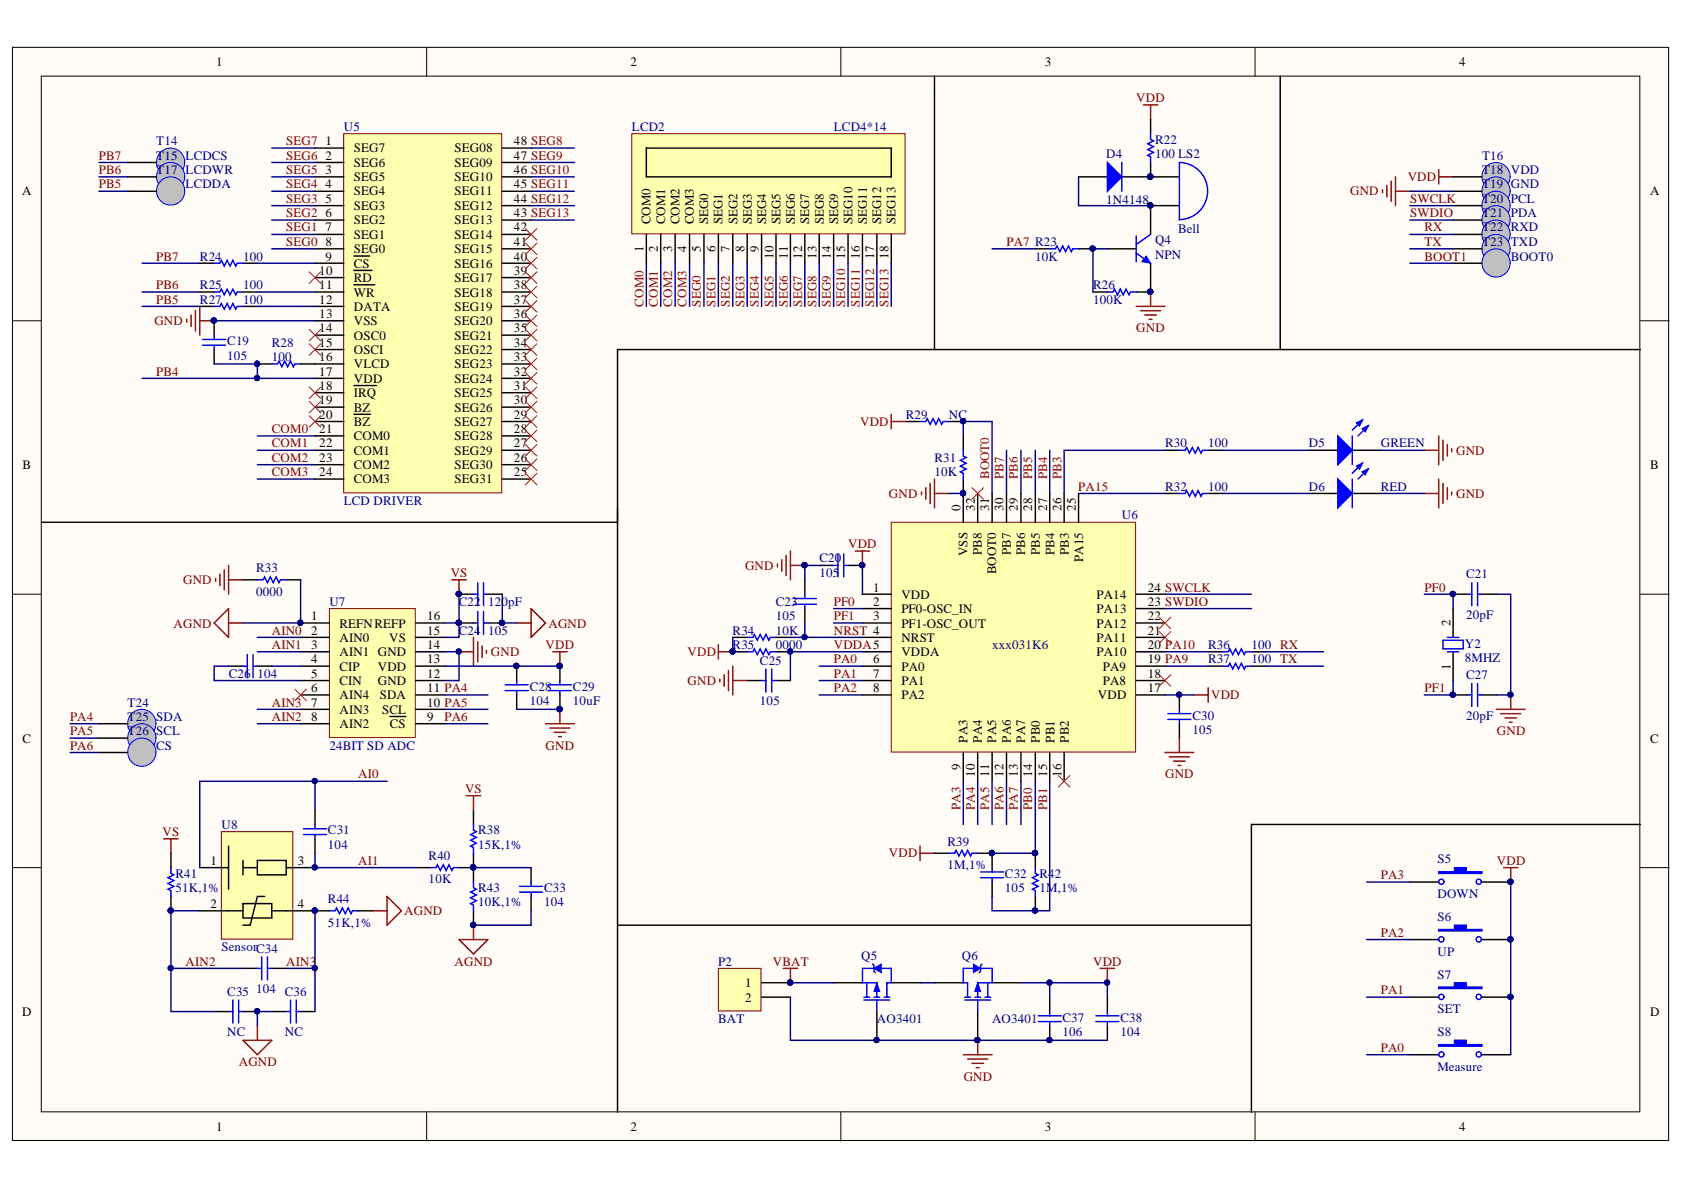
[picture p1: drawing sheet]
<svg xmlns="http://www.w3.org/2000/svg" width="297mm" height="210mm" viewBox="0 0 297 210" stroke-linecap="round" stroke-linejoin="round" font-family="sans-serif">
<defs><g id="words">
<g font-size="2.3">
<text x="38.1" y="11.7">1</text>
<text x="111.2" y="11.7">2</text>
<text x="184.3" y="11.7">3</text>
<text x="257.4" y="11.7">4</text>
<text x="57.4" y="25.6">1</text>
<text x="57.4" y="28.1">2</text>
<text x="62.4" y="26.9">SEG7</text>
<text x="62.4" y="29.4">SEG6</text>
<text x="80.2" y="29.4">SEG09</text>
<text x="80.2" y="26.9">SEG08</text>
<text x="90.7" y="28.1">47 SEG9</text>
<text x="90.7" y="25.6">48 SEG8</text>
<text x="3.9" y="34.5">A</text>
<text x="57.4" y="30.7">3</text>
<text x="57.4" y="33.2">4</text>
<text x="57.4" y="35.7">5</text>
<text x="62.4" y="31.9">SEG5</text>
<text x="62.4" y="34.5">SEG4</text>
<text x="80.2" y="34.5">SEG11</text>
<text x="80.2" y="31.9">SEG10</text>
<text x="90.7" y="35.7">44 SEG12</text>
<text x="90.7" y="33.2">45 SEG11</text>
<text x="90.7" y="30.7">46 SEG10</text>
<text x="291.1" y="34.5">A</text>
<text x="57.4" y="38.3">6</text>
<text x="57.4" y="40.8">7</text>
<text x="62.4" y="37">SEG3</text>
<text x="62.4" y="39.5">SEG2</text>
<text x="80.2" y="39.5">SEG13</text>
<text x="80.2" y="37">SEG12</text>
<text x="90.7" y="40.8">42</text>
<text x="90.7" y="38.3">43 SEG13</text>
<text x="114.8" y="39.5" transform="rotate(-90 114.8 39.5)">COM0</text>
<text x="117.3" y="39.5" transform="rotate(-90 117.3 39.5)">COM1</text>
<text x="119.8" y="39.5" transform="rotate(-90 119.8 39.5)">COM2</text>
<text x="122.4" y="39.5" transform="rotate(-90 122.4 39.5)">COM3</text>
<text x="124.9" y="39.5" transform="rotate(-90 124.9 39.5)">SEG0</text>
<text x="127.4" y="39.5" transform="rotate(-90 127.4 39.5)">SEG1</text>
<text x="130.1" y="39.5" transform="rotate(-90 130.1 39.5)">SEG2</text>
<text x="132.6" y="39.5" transform="rotate(-90 132.6 39.5)">SEG3</text>
<text x="135.1" y="39.5" transform="rotate(-90 135.1 39.5)">SEG4</text>
<text x="137.7" y="39.5" transform="rotate(-90 137.7 39.5)">SEG5</text>
<text x="140.2" y="39.5" transform="rotate(-90 140.2 39.5)">SEG6</text>
<text x="142.8" y="39.5" transform="rotate(-90 142.8 39.5)">SEG7</text>
<text x="145.3" y="39.5" transform="rotate(-90 145.3 39.5)">SEG8</text>
<text x="147.8" y="39.5" transform="rotate(-90 147.8 39.5)">SEG9</text>
<text x="150.4" y="39.5" transform="rotate(-90 150.4 39.5)">SEG10</text>
<text x="152.9" y="39.5" transform="rotate(-90 152.9 39.5)">SEG11</text>
<text x="155.4" y="39.5" transform="rotate(-90 155.4 39.5)">SEG12</text>
<text x="158" y="39.5" transform="rotate(-90 158 39.5)">SEG13</text>
<text x="57.4" y="43.4">8</text>
<text x="57.4" y="46">9</text>
<text x="62.4" y="42.1">SEG1</text>
<text x="62.4" y="44.7">SEG0</text>
<text x="62.4" y="47.2">CS</text>
<text x="80.2" y="47.2">SEG16</text>
<text x="80.2" y="44.7">SEG15</text>
<text x="80.2" y="42.1">SEG14</text>
<text x="90.7" y="46">40</text>
<text x="90.7" y="43.4">41</text>
<text x="113.5" y="44.5" transform="rotate(-90 113.5 44.5)">1</text>
<text x="116" y="44.5" transform="rotate(-90 116 44.5)">2</text>
<text x="118.6" y="44.5" transform="rotate(-90 118.6 44.5)">3</text>
<text x="121.1" y="44.5" transform="rotate(-90 121.1 44.5)">4</text>
<text x="123.6" y="44.5" transform="rotate(-90 123.6 44.5)">5</text>
<text x="126.2" y="44.5" transform="rotate(-90 126.2 44.5)">6</text>
<text x="128.7" y="44.5" transform="rotate(-90 128.7 44.5)">7</text>
<text x="131.3" y="44.5" transform="rotate(-90 131.3 44.5)">8</text>
<text x="133.9" y="44.5" transform="rotate(-90 133.9 44.5)">9</text>
<text x="136.4" y="45.6" transform="rotate(-90 136.4 45.6)">10</text>
<text x="139" y="45.6" transform="rotate(-90 139 45.6)">11</text>
<text x="141.5" y="45.6" transform="rotate(-90 141.5 45.6)">12</text>
<text x="144" y="45.6" transform="rotate(-90 144 45.6)">13</text>
<text x="146.6" y="45.6" transform="rotate(-90 146.6 45.6)">14</text>
<text x="149.1" y="45.6" transform="rotate(-90 149.1 45.6)">15</text>
<text x="151.6" y="45.6" transform="rotate(-90 151.6 45.6)">16</text>
<text x="154.2" y="45.6" transform="rotate(-90 154.2 45.6)">17</text>
<text x="156.7" y="45.6" transform="rotate(-90 156.7 45.6)">18</text>
<text x="56.3" y="48.5">10</text>
<text x="56.3" y="51">11</text>
<text x="56.3" y="53.6">12</text>
<text x="62.4" y="49.8">RD</text>
<text x="62.4" y="52.3">WR</text>
<text x="80.2" y="52.3">SEG18</text>
<text x="80.2" y="49.8">SEG17</text>
<text x="90.7" y="53.6">37</text>
<text x="90.7" y="51">38</text>
<text x="90.7" y="48.5">39</text>
<text x="56.3" y="56.1">13</text>
<text x="56.3" y="58.6">14</text>
<text x="62.4" y="54.8">DATA</text>
<text x="62.4" y="57.4">VSS</text>
<text x="62.4" y="59.9">OSC0</text>
<text x="80.2" y="59.9">SEG21</text>
<text x="80.2" y="57.4">SEG20</text>
<text x="80.2" y="54.8">SEG19</text>
<text x="90.7" y="58.6">35</text>
<text x="90.7" y="56.1">36</text>
<text x="56.3" y="61.2">15</text>
<text x="56.3" y="63.7">16</text>
<text x="62.4" y="62.4">OSCI</text>
<text x="62.4" y="65">VLCD</text>
<text x="80.2" y="65">SEG23</text>
<text x="80.2" y="62.4">SEG22</text>
<text x="90.7" y="63.7">33</text>
<text x="90.7" y="61.2">34</text>
<text x="56.3" y="66.2">17</text>
<text x="56.3" y="68.8">18</text>
<text x="56.3" y="71.3">19</text>
<text x="62.4" y="67.5">VDD</text>
<text x="62.4" y="70.1">IRQ</text>
<text x="80.2" y="70.1">SEG25</text>
<text x="80.2" y="67.5">SEG24</text>
<text x="90.7" y="71.3">30</text>
<text x="90.7" y="68.8">31</text>
<text x="90.7" y="66.2">32</text>
<text x="56.3" y="73.9">20</text>
<text x="56.3" y="76.4">21</text>
<text x="62.4" y="72.6">BZ</text>
<text x="62.4" y="75.1">BZ</text>
<text x="62.4" y="77.7">COM0</text>
<text x="80.2" y="77.7">SEG28</text>
<text x="80.2" y="75.1">SEG27</text>
<text x="80.2" y="72.6">SEG26</text>
<text x="90.7" y="76.4">28</text>
<text x="90.7" y="73.9">29</text>
<text x="4" y="82.7">B</text>
<text x="56.3" y="78.9">22</text>
<text x="56.3" y="81.5">23</text>
<text x="56.3" y="84">24</text>
<text x="62.4" y="80.2">COM1</text>
<text x="62.4" y="82.7">COM2</text>
<text x="80.2" y="82.7">SEG30</text>
<text x="80.2" y="80.2">SEG29</text>
<text x="90.7" y="84">25</text>
<text x="90.7" y="81.5">26</text>
<text x="90.7" y="78.9">27</text>
<text x="291.1" y="82.7">B</text>
<text x="62.4" y="85.3">COM3</text>
<text x="80.2" y="85.3">SEG31</text>
<text x="169.4" y="90.1" transform="rotate(-90 169.4 90.1)">0</text>
<text x="171.9" y="90.1" transform="rotate(-90 171.9 90.1)">32</text>
<text x="174.5" y="90.1" transform="rotate(-90 174.5 90.1)">31</text>
<text x="177" y="90.1" transform="rotate(-90 177 90.1)">30</text>
<text x="179.5" y="90.1" transform="rotate(-90 179.5 90.1)">29</text>
<text x="182.1" y="90.1" transform="rotate(-90 182.1 90.1)">28</text>
<text x="184.7" y="90.1" transform="rotate(-90 184.7 90.1)">27</text>
<text x="187.2" y="90.1" transform="rotate(-90 187.2 90.1)">26</text>
<text x="189.8" y="90.1" transform="rotate(-90 189.8 90.1)">25</text>
<text x="170.7" y="98.1" transform="rotate(-90 170.7 98.1)">VSS</text>
<text x="173.2" y="97.8" transform="rotate(-90 173.2 97.8)">PB8</text>
<text x="175.7" y="101.3" transform="rotate(-90 175.7 101.3)">BOOT0</text>
<text x="178.3" y="97.8" transform="rotate(-90 178.3 97.8)">PB7</text>
<text x="180.8" y="97.8" transform="rotate(-90 180.8 97.8)">PB6</text>
<text x="183.4" y="97.8" transform="rotate(-90 183.4 97.8)">PB5</text>
<text x="186" y="97.8" transform="rotate(-90 186 97.8)">PB4</text>
<text x="188.5" y="97.8" transform="rotate(-90 188.5 97.8)">PB3</text>
<text x="191" y="99.1" transform="rotate(-90 191 99.1)">PA15</text>
<text x="154" y="104.4">1</text>
<text x="154" y="106.9">2</text>
<text x="159" y="105.6">VDD</text>
<text x="193.4" y="105.6">PA14</text>
<text x="202.5" y="106.9">23 SWDIO</text>
<text x="202.5" y="104.4">24 SWCLK</text>
<text x="54.9" y="109.4">1</text>
<text x="54.9" y="112">2</text>
<text x="59.9" y="110.7">REFNREFP</text>
<text x="59.9" y="113.2">AIN0</text>
<text x="68.7" y="113.2">VS</text>
<text x="75.4" y="112">15</text>
<text x="75.4" y="109.4">16</text>
<text x="154" y="109.4">3</text>
<text x="159" y="108.2">PF0-OSC_IN</text>
<text x="159" y="110.7">PF1-OSC_OUT</text>
<text x="159" y="113.2">NRST</text>
<text x="193.4" y="113.2">PA11</text>
<text x="193.4" y="110.7">PA12</text>
<text x="193.4" y="108.2">PA13</text>
<text x="202.5" y="112">21</text>
<text x="202.5" y="109.4">22</text>
<text x="255.8" y="110.4" transform="rotate(-90 255.8 110.4)">2</text>
<text x="54.9" y="114.5">3</text>
<text x="54.9" y="117">4</text>
<text x="54.9" y="119.6">5</text>
<text x="59.9" y="115.8">AIN1 GND</text>
<text x="59.9" y="118.3">CIP</text>
<text x="66.6" y="118.3">VDD</text>
<text x="75.4" y="119.6">12</text>
<text x="75.4" y="117">13</text>
<text x="75.4" y="114.5">14</text>
<text x="154" y="117">6</text>
<text x="154" y="119.6">7</text>
<text x="159" y="115.8">VDDA</text>
<text x="159" y="118.3">PA0</text>
<text x="193.4" y="115.8">PA10</text>
<text x="194.5" y="118.3">PA9</text>
<text x="202.5" y="119.6">18</text>
<text x="202.5" y="117">19 PA9</text>
<text x="202.5" y="114.5">20 PA10</text>
<text x="255.8" y="118.1" transform="rotate(-90 255.8 118.1)">1</text>
<text x="54.9" y="122.1">6</text>
<text x="54.9" y="124.6">7</text>
<text x="59.9" y="120.8">CIN</text>
<text x="59.9" y="123.4">AIN4</text>
<text x="59.9" y="125.9">AIN3</text>
<text x="66.6" y="120.8">GND</text>
<text x="67" y="123.4">SDA</text>
<text x="67.4" y="125.9">SCL</text>
<text x="75.4" y="124.6">10 PA5</text>
<text x="75.4" y="122.1">11 PA4</text>
<text x="154" y="122.1">8</text>
<text x="159" y="120.8">PA1</text>
<text x="159" y="123.4">PA2</text>
<text x="193.7" y="123.4">VDD</text>
<text x="194.5" y="120.8">PA8</text>
<text x="202.5" y="122.1">17</text>
<text x="4" y="131">C</text>
<text x="54.9" y="127.2">8</text>
<text x="59.9" y="128.4">AIN2</text>
<text x="68.8" y="128.4">CS</text>
<text x="75.4" y="127.2">9</text>
<text x="170.7" y="131" transform="rotate(-90 170.7 131)">PA3</text>
<text x="173.2" y="131" transform="rotate(-90 173.2 131)">PA4</text>
<text x="175.7" y="131" transform="rotate(-90 175.7 131)">PA5</text>
<text x="178.3" y="131" transform="rotate(-90 178.3 131)">PA6</text>
<text x="180.8" y="131" transform="rotate(-90 180.8 131)">PA7</text>
<text x="183.4" y="131" transform="rotate(-90 183.4 131)">PB0</text>
<text x="186" y="131" transform="rotate(-90 186 131)">PB1</text>
<text x="188.5" y="131" transform="rotate(-90 188.5 131)">PB2</text>
<text x="291.1" y="131">C</text>
<text x="169.4" y="135.9" transform="rotate(-90 169.4 135.9)">9</text>
<text x="171.9" y="137.1" transform="rotate(-90 171.9 137.1)">10</text>
<text x="174.5" y="137.1" transform="rotate(-90 174.5 137.1)">11</text>
<text x="177" y="137.1" transform="rotate(-90 177 137.1)">12</text>
<text x="179.5" y="137.1" transform="rotate(-90 179.5 137.1)">13</text>
<text x="182.1" y="137.1" transform="rotate(-90 182.1 137.1)">14</text>
<text x="184.7" y="137.1" transform="rotate(-90 184.7 137.1)">15</text>
<text x="187.2" y="137.1" transform="rotate(-90 187.2 137.1)">16</text>
<text x="37.1" y="152.5">1</text>
<text x="52.5" y="152.5">3</text>
<text x="37.1" y="160.1">2</text>
<text x="52.5" y="160.1">4</text>
<text x="3.9" y="179.2">D</text>
<text x="131.4" y="174.1">1</text>
<text x="131.4" y="176.7">2</text>
<text x="291.1" y="179.2">D</text>
<text x="38.1" y="199.5">1</text>
<text x="111.2" y="199.5">2</text>
<text x="184.3" y="199.5">3</text>
<text x="257.4" y="199.5">4</text>
</g>
<g font-size="2.3" fill="#000080">
<text x="60.6" y="23.1">U5</text>
<text x="111.5" y="23.1">LCD2</text>
<text x="147.1" y="23.1">LCD4*14</text>
<text x="27.6" y="25.6">T14</text>
<text x="27.6" y="28.1">T15 LCDCS</text>
<text x="195.1" y="27.9">D4</text>
<text x="203.7" y="25.4">R22</text>
<text x="203.7" y="27.9">100 LS2</text>
<text x="261.4" y="28.1">T16</text>
<text x="27.6" y="30.7">T17 LCDWR</text>
<text x="32.7" y="33.2">LCDDA</text>
<text x="195.1" y="36">1N4148</text>
<text x="261.4" y="30.7">T18 VDD</text>
<text x="261.4" y="33.2">T19 GND</text>
<text x="261.4" y="35.7">T20 PCL</text>
<text x="207.8" y="41.1">Bell</text>
<text x="261.4" y="38.3">T21 PDA</text>
<text x="261.4" y="40.8">T22 RXD</text>
<text x="35.3" y="46">R24</text>
<text x="42.9" y="46">100</text>
<text x="182.6" y="46">10K</text>
<text x="203.7" y="43.1">Q4</text>
<text x="203.7" y="45.7">NPN</text>
<text x="261.4" y="43.4">T23 TXD</text>
<text x="266.5" y="46">BOOT0</text>
<text x="35.3" y="51">R25</text>
<text x="35.3" y="53.6">R27</text>
<text x="42.9" y="51">100</text>
<text x="42.9" y="53.6">100</text>
<text x="192.8" y="51">R26</text>
<text x="192.8" y="53.6">100K</text>
<text x="40.1" y="60.9">C19</text>
<text x="40.1" y="63.5">105</text>
<text x="48" y="61.2">R28</text>
<text x="48" y="63.7">100</text>
<text x="159.8" y="73.9">R29</text>
<text x="167.4" y="73.9">NC</text>
<text x="164.8" y="81.5">R31</text>
<text x="164.8" y="84">10K</text>
<text x="205.5" y="78.9">R30</text>
<text x="213.1" y="78.9">100</text>
<text x="230.9" y="78.9">D5</text>
<text x="243.6" y="78.9">GREEN</text>
<text x="60.6" y="89.1">LCD DRIVER</text>
<text x="205.5" y="86.5">R32</text>
<text x="213.1" y="86.5">100</text>
<text x="230.9" y="86.5">D6</text>
<text x="243.6" y="86.5">RED</text>
<text x="197.9" y="91.6">U6</text>
<text x="45.2" y="101">R33</text>
<text x="144.5" y="99.2">C20</text>
<text x="144.5" y="101.7">105</text>
<text x="258.6" y="102">C21</text>
<text x="45.2" y="105.1">0000</text>
<text x="58.1" y="106.9">U7</text>
<text x="80.9" y="106.9">C22</text>
<text x="86.1" y="106.9">120pF</text>
<text x="136.8" y="106.9">C23</text>
<text x="80.9" y="112">C24</text>
<text x="86.1" y="112">105</text>
<text x="129.2" y="112">R34</text>
<text x="136.8" y="112">10K</text>
<text x="136.8" y="109.4">105</text>
<text x="258.6" y="109.2">20pF</text>
<text x="40.3" y="119.6">C26</text>
<text x="45.4" y="119.6">104</text>
<text x="129.2" y="114.5">R35</text>
<text x="134" y="117.3">C25</text>
<text x="136.8" y="114.5">0000</text>
<text x="175" y="114.5">xxx031K6</text>
<text x="213.1" y="114.5">R36</text>
<text x="213.1" y="117">R37</text>
<text x="220.7" y="114.5">100 RX</text>
<text x="220.7" y="117">100 TX</text>
<text x="258.4" y="114.2">Y2</text>
<text x="258.4" y="116.8">8MHZ</text>
<text x="258.6" y="119.8">C27</text>
<text x="22.5" y="124.6">T24</text>
<text x="93.5" y="121.8">C28</text>
<text x="93.5" y="124.4">104</text>
<text x="101.1" y="121.8">C29</text>
<text x="101.1" y="124.4">10uF</text>
<text x="134" y="124.4">105</text>
<text x="22.5" y="127.2">T25 SDA</text>
<text x="22.5" y="129.7">T26 SCL</text>
<text x="210.3" y="126.9">C30</text>
<text x="210.3" y="129.5">105</text>
<text x="258.6" y="126.9">20pF</text>
<text x="27.6" y="132.2">CS</text>
<text x="58.1" y="132.2">24BIT SD ADC</text>
<text x="39.1" y="146.2">U8</text>
<text x="57.8" y="147.2">C31</text>
<text x="57.8" y="149.7">104</text>
<text x="84.3" y="147.2">R38</text>
<text x="84.3" y="149.7">15K,1%</text>
<text x="167.1" y="149.2">R39</text>
<text x="31" y="154.8">R41</text>
<text x="75.6" y="151.8">R40</text>
<text x="75.6" y="155.8">10K</text>
<text x="167.1" y="153.3">1M,1%</text>
<text x="177.3" y="154.8">C32</text>
<text x="183.4" y="154.8">R42</text>
<text x="253.5" y="152.3">S5</text>
<text x="31" y="157.3">51K,1%</text>
<text x="57.8" y="159.4">R44</text>
<text x="84.3" y="157.3">R43</text>
<text x="84.3" y="159.9">10K,1%</text>
<text x="96" y="157.3">C33</text>
<text x="96" y="159.9">104</text>
<text x="177.3" y="157.3">105</text>
<text x="183.4" y="157.3">1M,1%</text>
<text x="253.5" y="158.3">DOWN</text>
<text x="39.1" y="167.8">SensorC34</text>
<text x="57.8" y="163.5">51K,1%</text>
<text x="253.5" y="162.4">S6</text>
<text x="126.7" y="170.3">P2</text>
<text x="151.9" y="169.3">Q5</text>
<text x="169.7" y="169.3">Q6</text>
<text x="253.5" y="168.6">UP</text>
<text x="253.5" y="172.6">S7</text>
<text x="40.1" y="175.7">C35</text>
<text x="45.2" y="175.2">104 C36</text>
<text x="253.5" y="178.7">SET</text>
<text x="40.1" y="182.8">NC</text>
<text x="50.2" y="182.8">NC</text>
<text x="126.7" y="180.5">BAT</text>
<text x="154.7" y="180.5">AO3401</text>
<text x="175" y="180.5">AO3401</text>
<text x="187.4" y="180.2">C37</text>
<text x="187.4" y="182.8">106</text>
<text x="197.6" y="180.2">C38</text>
<text x="197.6" y="182.8">104</text>
<text x="253.5" y="182.8">S8</text>
<text x="253.5" y="188.8">Measure</text>
</g>
<g font-size="2.3" fill="#800000">
<text x="200.4" y="18">VDD</text>
<text x="17.4" y="28.1">PB7</text>
<text x="50.5" y="28.1">SEG6</text>
<text x="50.5" y="25.6">SEG7</text>
<text x="17.4" y="30.7">PB6</text>
<text x="17.4" y="33.2">PB5</text>
<text x="50.5" y="35.7">SEG3</text>
<text x="50.5" y="33.2">SEG4</text>
<text x="50.5" y="30.7">SEG5</text>
<text x="238.2" y="34.5">GND</text>
<text x="248.3" y="31.9">VDD</text>
<text x="248.7" y="35.7">SWCLK</text>
<text x="50.5" y="40.8">SEG1</text>
<text x="50.5" y="38.3">SEG2</text>
<text x="248.7" y="38.3">SWDIO</text>
<text x="251.3" y="40.8">RX</text>
<text x="27.6" y="46">PB7</text>
<text x="50.5" y="43.4">SEG0</text>
<text x="177.5" y="43.4">PA7 R23</text>
<text x="251.3" y="43.4">TX</text>
<text x="251.3" y="46">BOOT1</text>
<text x="27.6" y="53.6">PB5</text>
<text x="27.6" y="51">PB6</text>
<text x="27.2" y="57.4">GND</text>
<text x="113.5" y="54.1" transform="rotate(-90 113.5 54.1)">COM0</text>
<text x="116" y="54.1" transform="rotate(-90 116 54.1)">COM1</text>
<text x="118.6" y="54.1" transform="rotate(-90 118.6 54.1)">COM2</text>
<text x="121.1" y="54.1" transform="rotate(-90 121.1 54.1)">COM3</text>
<text x="123.6" y="54.1" transform="rotate(-90 123.6 54.1)">SEG0</text>
<text x="126.2" y="54.1" transform="rotate(-90 126.2 54.1)">SEG1</text>
<text x="128.7" y="54.1" transform="rotate(-90 128.7 54.1)">SEG2</text>
<text x="131.3" y="54.1" transform="rotate(-90 131.3 54.1)">SEG3</text>
<text x="133.9" y="54.1" transform="rotate(-90 133.9 54.1)">SEG4</text>
<text x="136.4" y="54.1" transform="rotate(-90 136.4 54.1)">SEG5</text>
<text x="139" y="54.1" transform="rotate(-90 139 54.1)">SEG6</text>
<text x="141.5" y="54.1" transform="rotate(-90 141.5 54.1)">SEG7</text>
<text x="144" y="54.1" transform="rotate(-90 144 54.1)">SEG8</text>
<text x="146.6" y="54.1" transform="rotate(-90 146.6 54.1)">SEG9</text>
<text x="149.1" y="54.1" transform="rotate(-90 149.1 54.1)">SEG10</text>
<text x="151.6" y="54.1" transform="rotate(-90 151.6 54.1)">SEG11</text>
<text x="154.2" y="54.1" transform="rotate(-90 154.2 54.1)">SEG12</text>
<text x="156.7" y="54.1" transform="rotate(-90 156.7 54.1)">SEG13</text>
<text x="200.4" y="58.6">GND</text>
<text x="27.6" y="66.2">PB4</text>
<text x="48" y="76.4">COM0</text>
<text x="151.7" y="75.1">VDD</text>
<text x="48" y="78.9">COM1</text>
<text x="48" y="81.5">COM2</text>
<text x="48" y="84">COM3</text>
<text x="256.8" y="80.2">GND</text>
<text x="156.8" y="87.8">GND</text>
<text x="174.5" y="84.5" transform="rotate(-90 174.5 84.5)">BOOT0</text>
<text x="177" y="84.5" transform="rotate(-90 177 84.5)">PB7</text>
<text x="179.5" y="84.5" transform="rotate(-90 179.5 84.5)">PB6</text>
<text x="182.1" y="84.5" transform="rotate(-90 182.1 84.5)">PB5</text>
<text x="184.7" y="84.5" transform="rotate(-90 184.7 84.5)">PB4</text>
<text x="187.2" y="84.5" transform="rotate(-90 187.2 84.5)">PB3</text>
<text x="190.2" y="86.5">PA15</text>
<text x="256.8" y="87.8">GND</text>
<text x="79.5" y="101.7">VS</text>
<text x="131.4" y="100.5">GND</text>
<text x="149.6" y="96.7">VDD</text>
<text x="32.3" y="103">GND</text>
<text x="147.1" y="106.9">PF0</text>
<text x="251.3" y="104.4">PF0</text>
<text x="30.6" y="110.7">AGND</text>
<text x="48" y="112">AIN0</text>
<text x="96.8" y="110.7">AGND</text>
<text x="147.1" y="112">NRST 4</text>
<text x="147.1" y="109.4">PF1</text>
<text x="48" y="114.5">AIN1</text>
<text x="86.6" y="115.8">GND</text>
<text x="96.2" y="114.5">VDD</text>
<text x="121.3" y="115.8">VDD</text>
<text x="147.1" y="114.5">VDDA5</text>
<text x="147.1" y="117">PA0</text>
<text x="147.1" y="119.6">PA1</text>
<text x="48" y="124.6">AIN3</text>
<text x="121.3" y="120.8">GND</text>
<text x="147.1" y="122.1">PA2</text>
<text x="213.6" y="123.4">VDD</text>
<text x="251.3" y="122.1">PF1</text>
<text x="12.3" y="127.2">PA4</text>
<text x="12.3" y="129.7">PA5</text>
<text x="48" y="127.2">AIN2</text>
<text x="78.4" y="127.2">PA6</text>
<text x="264" y="129.7">GND</text>
<text x="12.3" y="132.2">PA6</text>
<text x="63.2" y="137.3">AI0</text>
<text x="96.2" y="132.2">GND</text>
<text x="205.5" y="137.3">GND</text>
<text x="82" y="139.8">VS</text>
<text x="169.4" y="142.9" transform="rotate(-90 169.4 142.9)">PA3</text>
<text x="171.9" y="142.9" transform="rotate(-90 171.9 142.9)">PA4</text>
<text x="174.5" y="142.9" transform="rotate(-90 174.5 142.9)">PA5</text>
<text x="177" y="142.9" transform="rotate(-90 177 142.9)">PA6</text>
<text x="179.5" y="142.9" transform="rotate(-90 179.5 142.9)">PA7</text>
<text x="182.1" y="142.9" transform="rotate(-90 182.1 142.9)">PB0</text>
<text x="184.7" y="142.9" transform="rotate(-90 184.7 142.9)">PB1</text>
<text x="28.7" y="147.4">VS</text>
<text x="63.2" y="152.5">AI1</text>
<text x="156.8" y="151.2">VDD</text>
<text x="243.6" y="155.1">PA3</text>
<text x="264" y="152.5">VDD</text>
<text x="71.3" y="161.4">AGND</text>
<text x="243.6" y="165.3">PA2</text>
<text x="32.7" y="170.3">AIN2</text>
<text x="50.5" y="170.3">AIN3</text>
<text x="80.2" y="170.3">AGND</text>
<text x="136.3" y="170.3">VBAT</text>
<text x="192.8" y="170.3">VDD</text>
<text x="243.6" y="175.4">PA1</text>
<text x="243.6" y="185.6">PA0</text>
<text x="42.1" y="188.1">AGND</text>
<text x="170" y="190.6">GND</text>
</g>
</g></defs>
<g fill="#fffcf8" stroke="#000" stroke-width=".18">
<path d="M2.2 8.4h292.1v192.8h-292.1z"/>
<path d="M7.3 13.4h281.9v182.7h-281.9z"/>
</g>
<path d="M75.3 8.4v5M148.3 8.4v5M221.4 8.4v5M2.2 56.6h5.1M289.3 56.6h5.1M2.2 104.8h5.1M289.3 104.8h5.1M2.2 153h5.1M289.3 153h5.1M75.3 196.2v5.1M148.3 196.2v5.1M221.4 196.2v5.1" fill="none" stroke="#000" stroke-width=".18"/>
<path d="M60.6 23.6h27.9v63.3h-27.9z" fill="#ffffb0" stroke="#800000" stroke-width=".18"/>
<g fill="none" stroke="#000" stroke-width=".25">
<path d="M55.6 26.1h5M55.6 28.7h5M55.6 31.2h5M55.6 33.7h5M55.6 36.3h5M55.6 38.8h5M88.6 26.1h5.1M88.6 28.7h5.1M88.6 31.2h5.1M88.6 33.7h5.1M88.6 36.3h5.1M88.6 38.8h5.1"/>
<path d="M35.2 46.4h2.6M35.2 51.5h2.6M35.2 54h2.6M37.8 56.6v2.5M42.9 46.4h2.5M42.9 51.5h2.5M42.9 54h2.5M55.6 41.4h5M55.6 43.9h5M55.6 46.4h5M55.6 49h5M55.6 51.5h5"/>
<path d="M55.6 54h5M55.6 56.6h5M55.6 59.1h5M62.4 45.2h2.8M62.4 47.7h3.2M62.4 50.2h3.7M88.6 41.4h5.1M88.6 43.9h5.1M88.6 46.4h5.1M88.6 49h5.1M88.6 51.5h5.1M88.6 54h5.1"/>
<path d="M88.6 56.6h5.1M88.6 59.1h5.1M37.8 61.7v2.5M45.4 64.2h2.5M53 64.2h7.6M55.6 61.7h5M55.6 66.7h5M55.6 69.3h5M55.6 71.8h5M55.6 74.3h5M55.6 76.9h5M55.6 79.4h5"/>
<path d="M62.4 68h4M62.4 73.1h2.9M88.6 61.7h5.1M88.6 64.2h5.1M88.6 66.7h5.1M88.6 69.3h5.1M88.6 71.8h5.1M88.6 74.3h5.1M88.6 76.9h5.1M88.6 79.4h5.1M55.6 82h5M55.6 84.5h5"/>
<path d="M88.6 82h5.1M88.6 84.5h5.1"/>
</g>
<path d="M35.7 59.9h4.1M37.8 46.4h1l.2-.5 .6 1 .5-1 .5 1 .5-1 .5 1 .2-.5h1.1M37.8 51.5h1l.2-.5 .6 1 .5-1 .5 1 .5-1 .5 1 .2-.5h1.1M37.8 54h1l.2-.5 .6 1.1 .5-1.1 .5 1.1 .5-1.1 .5 1.1 .2-.6h1.1M37.8 59.1v.8M35.7 60.9h4.1M37.8 60.9v.8M47.9 64.2h1.1l.2-.5 .5 1 .5-1 .5 1 .5-1 .6 1 .2-.5h1" fill="none" stroke="#00f" stroke-width=".25"/>
<g fill="#000080" stroke="#000080" stroke-width=".18">
<circle cx="45.3" cy="64.2" r=".46"/>
<circle cx="37.7" cy="56.5" r=".46"/>
</g>
<g fill="none" stroke="#f00" stroke-width=".18">
<path d="M54.5 48l2.1 2M54.5 58.1l2.1 2M56.6 48l-2.1 2M56.6 58.1l-2.1 2M92.7 40.3l2 2.1M92.7 42.9l2 2M92.7 45.4l2 2M92.7 48l2 2M92.7 50.5l2 2M92.7 53l2 2.1M92.7 55.6l2 2M92.7 58.1l2 2"/>
<path d="M94.7 40.3l-2 2.1M94.7 42.9l-2 2M94.7 45.4l-2 2M94.7 48l-2 2M94.7 50.5l-2 2M94.7 53l-2 2.1M94.7 55.6l-2 2M94.7 58.1l-2 2M54.5 60.6l2.1 2.1M54.5 68.3l2.1 2M54.5 70.8l2.1 2M54.5 73.3l2.1 2.1"/>
<path d="M56.6 60.6l-2.1 2.1M56.6 68.3l-2.1 2M56.6 70.8l-2.1 2M56.6 73.3l-2.1 2.1M92.7 60.6l2 2.1M92.7 63.2l2 2M92.7 65.7l2 2M92.7 68.3l2 2M92.7 70.8l2 2M92.7 73.3l2 2.1M92.7 75.9l2 2M92.7 78.4l2 2"/>
<path d="M94.7 60.6l-2 2.1M94.7 63.2l-2 2M94.7 65.7l-2 2M94.7 68.3l-2 2M94.7 70.8l-2 2M94.7 73.3l-2 2.1M94.7 75.9l-2 2M94.7 78.4l-2 2M92.7 80.9l2 2.1M92.7 83.5l2 2M94.7 80.9l-2 2.1M94.7 83.5l-2 2"/>
</g>
<path d="M32.9 56.3v.5M33.7 55.6v2M34.5 54.8v3.6M35.2 54v5.1M35.2 56.6h2.6" fill="none" stroke="#800000" stroke-width=".25"/>
<path d="M58.1 107.3h15.1v22.8h-15.1z" fill="#ffffb0" stroke="#800000" stroke-width=".18"/>
<g fill="none" stroke="#000" stroke-width=".25">
<path d="M40.3 117.5h2.6M42.9 102.3h2.5M45.4 117.5h2.5M50.5 102.3h2.5M53 109.9h5.1M53 112.4h5.1M53 115h5.1M53 117.5h5.1M73.4 109.9h5M73.4 112.4h5M73.4 115h5M73.4 117.5h5"/>
<path d="M81 109.9h2.5M81 104.8h2.5M86.1 109.9h2.5M86.1 104.8h2.5M91.1 117.5v2.5M98.8 117.5v2.5M53 120h5.1M53 122.6h5.1M53 125.1h5.1M53 127.7h5.1M68.8 126.4h2.8M73.4 120h5"/>
<path d="M73.4 122.6h5M73.4 125.1h5M73.4 127.7h5M91.1 122.6v2.5M98.8 122.6v2.5"/>
</g>
<g fill="#000080" stroke="#000080" stroke-width=".18">
<circle cx="53" cy="109.8" r=".46"/>
<circle cx="80.9" cy="104.8" r=".46"/>
<circle cx="88.5" cy="109.8" r=".47"/>
<circle cx="80.9" cy="109.8" r=".47"/>
<circle cx="80.9" cy="114.9" r=".46"/>
<circle cx="91.1" cy="117.5" r=".47"/>
<circle cx="98.7" cy="117.5" r=".47"/>
<circle cx="98.7" cy="125.1" r=".47"/>
</g>
<g fill="none" stroke="#00f" stroke-width=".25">
<path d="M42.9 117.5h.7M43.6 115.5v4M44.6 115.5v4M44.6 117.5h.8M45.4 102.3h1l.3-.5 .5 1 .5-1 .5 1 .5-1 .5 1 .3-.5h1M83.5 104.8h.8M83.5 109.9h.8M84.3 102.8v4M84.3 107.9v4M85.3 102.8v4M85.3 107.9v4M85.3 104.8h.8"/>
<path d="M85.3 109.9h.8M89.1 121.8h4.1M89.1 120.8h4.1M91.1 120v.8M91.1 121.8v.8M96.7 121.8h4.1M96.7 120.8h4.1M98.8 120v.8M98.8 121.8v.8"/>
</g>
<g fill="none" stroke="#800000" stroke-width=".25">
<path d="M40.3 99.7v5.1M37.8 109.9l2.5-2.6v5.1zM38 102v.5M38.8 101.3v2M39.6 100.5v3.5M40.3 109.9h2.6M40.3 102.3h2.6M79.7 102.3h2.5M81 102.3v2.5M81 115h2.5M83.5 112.4v5.1M84.3 113.2v3.5"/>
<path d="M85 113.9v2.1M85.8 114.7v.5M91.1 109.9h2.6M93.7 107.3l2.5 2.6-2.5 2.5zM96.2 127.7h5.1M97 128.4h3.5M97.7 129.2h2.1M98.5 129.9h.5M98.8 125.1v2.6"/>
</g>
<path d="M52 121.6l2 2M54 121.6l-2 2" fill="none" stroke="#f00" stroke-width=".18"/>
<path d="M39 146.7h12.6v19h-12.6z" fill="#ffffb0" stroke="#800000" stroke-width=".18"/>
<g fill="none" stroke="#000" stroke-width=".25">
<path d="M205.5 79.4h2.5M213.1 79.4h2.6M205.5 87h2.5M213.1 87h2.6M213.1 115h2.6M213.1 117.5h2.6M220.7 115h2.6M220.7 117.5h2.6M30.2 150.5v2.5M30.2 158.1v2.6M35.2 153h5.1M40.3 149.2v7.6"/>
<path d="M42.9 159.4h5v2.5h-5zM42.9 153h2.5M42.9 151.8v2.5M45.4 151.8h5.1v2.5h-5.1zM46.7 158.1h-1.3l-1.3 5.1h-1.2M50.5 153h5.1M55.6 142.9v2.5M55.6 148v2.5M73.4 153h2.5M81 153h2.5M83.5 142.9v2.5M83.5 150.5v5.1"/>
<path d="M93.7 153v2.6M93.7 158.1v2.6M35.2 160.7h7.7M37.8 178.4h2.5M42.9 170.8h2.5M42.9 178.4h2.5M47.9 160.7h10.2M47.9 170.8h2.6M47.9 178.4h2.6M53 178.4h2.6M63.2 160.7h2.5M83.5 160.7v2.5"/>
</g>
<g fill="#000080" stroke="#000080" stroke-width=".18">
<circle cx="55.5" cy="153" r=".46"/>
<circle cx="55.5" cy="160.6" r=".46"/>
<circle cx="30.1" cy="160.6" r=".46"/>
<circle cx="45.3" cy="178.4" r=".46"/>
<circle cx="83.5" cy="153" r=".46"/>
<circle cx="83.5" cy="163.1" r=".46"/>
<circle cx="139.4" cy="173.3" r=".46"/>
</g>
<g fill="none" stroke="#00f" stroke-width=".25">
<path d="M208 79.4h1l.3-.5 .5 1 .5-1 .5 1 .5-1 .5 1 .3-.5h1M208 87h1l.3-.5 .5 1 .5-1 .5 1 .5-1 .5 1 .3-.5h1M215.7 115h1l.2-.5 .5 1 .5-1 .5 1 .6-1 .5 1 .2-.5h1M215.7 117.5h1l.2-.5 .5 1 .5-1 .5 1 .6-1 .5 1 .2-.5h1M30.2 153v1.1l.5 .2-1.1 .5 1.1 .5-1.1 .5 1.1 .5-1.1 .5 .6 .3v1M53.5 146.2h4.1M53.5 147.2h4.1M55.6 145.4v.8M55.6 147.2v.8M75.9 153h1l.3-.5 .5 1 .5-1 .5 1 .5-1 .5 1 .3-.5h1M83.5 145.4v1l.5 .3-1 .5 1 .5-1 .5 1 .5-1 .5 .5 .3v1M83.5 155.6v1l.5 .2-1 .6 1 .5-1 .5 1 .5-1 .5 .5 .2v1.1"/>
<path d="M91.6 156.3h4.1M91.6 157.4h4.1M93.7 155.6v.7M93.7 157.4v.7M40.3 178.4h.8M41.1 176.4v4.1M42.1 176.4v4.1M42.1 178.4h.8M45.4 170.8h.8M46.2 168.8v4M47.2 168.8v4M47.2 170.8h.7"/>
<path d="M50.5 178.4h.7M51.2 176.4v4.1M52.3 178.4h.7M52.3 176.4v4.1M58.1 160.7h1l.3-.6 .5 1.1 .5-1.1 .5 1.1 .5-1.1 .5 1.1 .3-.5h1"/>
</g>
<g fill="none" stroke="#800000" stroke-width=".25">
<path d="M210.6 122.6h2.5M213.1 121.3v2.5M28.9 148h2.5M30.2 148v2.5M68.3 158.1l2.5 2.6-2.5 2.5zM82.2 140.3h2.6M83.5 140.3v2.6M65.7 160.7h2.6M81 165.7h5.1l-2.6 2.6zM83.5 163.2v2.5M138.1 170.8h2.6M139.4 170.8v2.5"/>
<path d="M42.9 183.5h5l-2.5 2.5zM45.4 181v2.5"/>
</g>
<path d="M111.4 23.6h48.2v17.6h-48.2z" fill="#ffffb0" stroke="#800000" stroke-width=".18"/>
<g fill="none" stroke="#000" stroke-width=".25">
<path d="M114 26.1h43.2v5.1h-43.2zM114 41.4v5M116.5 41.4v5M119.1 41.4v5M121.6 41.4v5M124.2 41.4v5M126.7 41.4v5M129.3 41.4v5M131.8 41.4v5M134.3 41.4v5M136.9 41.4v5M139.4 41.4v5"/>
<path d="M142 41.4v5M144.5 41.4v5M147 41.4v5M149.6 41.4v5M152.1 41.4v5M154.7 41.4v5M157.2 41.4v5M230.9 79.4h5.1M238.5 79.4h5.1"/>
</g>
<path d="M236 76.9l2.5 2.5-2.5 2.6z" fill="#00f"/>
<path d="M236 76.9l2.5 2.5-2.5 2.6zM240.3 74.1l-1.8 1.8M241.3 75.1l-1.8 1.8" fill="none" stroke="#00f" stroke-width=".25"/>
<path d="M240.3 75.6l1-.5-.5 1z" fill="#00f"/>
<path d="M240.3 75.6l1-.5-.5 1z" fill="none" stroke="#00f" stroke-width=".25"/>
<path d="M239.3 74.6l1-.5-.5 1z" fill="#00f"/>
<path d="M238.5 76.9v5.1M239.3 74.6l1-.5-.5 1z" fill="none" stroke="#00f" stroke-width=".25"/>
<path d="M230.9 87h5.1M238.5 87h5.1" fill="none" stroke="#000" stroke-width=".25"/>
<path d="M236 84.5l2.5 2.5-2.5 2.6z" fill="#00f"/>
<path d="M236 84.5l2.5 2.5-2.5 2.6zM240.3 81.7l-1.8 1.8M241.3 82.7l-1.8 1.8" fill="none" stroke="#00f" stroke-width=".25"/>
<path d="M240.3 83.2l1-.5-.5 1z" fill="#00f"/>
<path d="M240.3 83.2l1-.5-.5 1z" fill="none" stroke="#00f" stroke-width=".25"/>
<path d="M239.3 82.2l1-.5-.5 1z" fill="#00f"/>
<path d="M238.5 84.5v5.1M239.3 82.2l1-.5-.5 1zM170.2 176.4h4.5M170.2 175.9h1M170.7 173.3v2.6M171.7 170.8h-1.8v2.5M171.9 175.9h1.1M172.5 176.4v2M173 170.8h2M173.7 175.9h1M174.2 173.3v2.6M175 173.3h-2.5v2.6" fill="none" stroke="#00f" stroke-width=".25"/>
<path d="M251.2 79.4h2.6M253.8 76.9v5.1M254.5 77.6v3.6M255.3 78.4v2M256.1 79.2v.5M251.2 87h2.6M253.8 84.5v5.1M254.5 85.3v3.5M255.3 86v2.1M256.1 86.8v.5" fill="none" stroke="#800000" stroke-width=".25"/>
<path d="M164.8 173.3h5.1M172.5 178.4v5.1M175 173.3h5.1" fill="none" stroke="#000" stroke-width=".25"/>
<circle cx="172.4" cy="183.5" r=".46" fill="#000080" stroke="#000080" stroke-width=".18"/>
<path d="M172.5 173.3l.5 1.6h-1.1z" fill="#00f"/>
<path d="M172.5 173.3l.5 1.6h-1.1z" fill="none" stroke="#00f" stroke-width=".18"/>
<path d="M169.9 173.3h.8M175 170.8v2.5" fill="none" stroke="#00f" stroke-width=".25"/>
<path d="M171.7 170l1.3 .8-1.3 .8z" fill="#00f"/>
<path d="M171.7 170l1.3 .8-1.3 .8z" fill="none" stroke="#00f" stroke-width=".18"/>
<path d="M152.1 170.8h2.1M152.1 173.3h2.6v2.6M152.4 176.4h4.6M152.4 175.9h1M152.9 173.3v2.6M154.2 175.9h1M154.7 176.4v2M155.4 170.8h1.8v2.5M155.9 175.9h1.1M156.4 173.3v2.6M173.2 170l-.2 .3v1l-.3 .3" fill="none" stroke="#00f" stroke-width=".25"/>
<g fill="#000080" stroke="#000080" stroke-width=".18">
<circle cx="172.4" cy="183.5" r=".46"/>
<circle cx="154.6" cy="183.5" r=".46"/>
</g>
<path d="M147 173.3h5.1M154.7 178.4v5.1M157.2 173.3h5.1" fill="none" stroke="#000" stroke-width=".25"/>
<path d="M154.7 173.3l.5 1.6h-1z" fill="#00f"/>
<path d="M154.7 173.3l.5 1.6h-1z" fill="none" stroke="#00f" stroke-width=".18"/>
<path d="M152.1 170.8v2.5M156.4 173.3h.8" fill="none" stroke="#00f" stroke-width=".25"/>
<path d="M154.2 170.8l1.2-.8v1.6z" fill="#00f"/>
<path d="M154.2 170.8l1.2-.8v1.6z" fill="none" stroke="#00f" stroke-width=".18"/>
<path d="M153.9 170l.3 .3v1l.2 .3" fill="none" stroke="#00f" stroke-width=".25"/>
<g fill="#000080" stroke="#000080" stroke-width=".18">
<circle cx="154.6" cy="183.5" r=".46"/>
<circle cx="172.4" cy="183.5" r=".46"/>
</g>
<path d="M169.9 186h5.1M170.7 186.8h3.5M171.4 187.6h2.1M172.2 188.3h.5M172.5 183.5v2.5" fill="none" stroke="#800000" stroke-width=".25"/>
<path d="M126.7 170.8h7.5v7.5h-7.5z" fill="#ffffb0" stroke="#800000" stroke-width=".18"/>
<path d="M134.3 173.3h5.1M134.3 175.9h5.1M185.2 175.9v2.5M195.3 175.9v2.5M185.2 181v2.5M195.3 181v2.5" fill="none" stroke="#000" stroke-width=".25"/>
<g fill="#000080" stroke="#000080" stroke-width=".18">
<circle cx="139.4" cy="173.3" r=".46"/>
<circle cx="185.1" cy="183.5" r=".46"/>
<circle cx="195.3" cy="173.3" r=".46"/>
<circle cx="98.7" cy="117.5" r=".47"/>
</g>
<path d="M183.1 179.2h4.1M185.2 178.4v.8M193.3 179.2h4.1M195.3 178.4v.8M183.1 180.2h4.1M185.2 180.2v.8M193.3 180.2h4.1M195.3 180.2v.8" fill="none" stroke="#00f" stroke-width=".25"/>
<path d="M97.5 115h2.5M98.8 115v2.5M194.1 170.8h2.5M195.3 170.8v2.5" fill="none" stroke="#800000" stroke-width=".25"/>
<circle cx="30.1" cy="28.6" r="2.5" fill="#c0c0c0" stroke="#00f" stroke-width=".18"/>
<path d="M22.5 28.7h5.1" fill="none" stroke="#000" stroke-width=".25"/>
<circle cx="30.1" cy="31.1" r="2.49" fill="#c0c0c0" stroke="#00f" stroke-width=".18"/>
<path d="M22.5 31.2h5.1" fill="none" stroke="#000" stroke-width=".25"/>
<circle cx="30.1" cy="33.7" r="2.49" fill="#c0c0c0" stroke="#00f" stroke-width=".18"/>
<path d="M22.5 33.7h5.1" fill="none" stroke="#000" stroke-width=".25"/>
<circle cx="25" cy="127.6" r="2.49" fill="#c0c0c0" stroke="#00f" stroke-width=".18"/>
<path d="M17.4 127.7h5.1" fill="none" stroke="#000" stroke-width=".25"/>
<circle cx="25" cy="130.2" r="2.5" fill="#c0c0c0" stroke="#00f" stroke-width=".18"/>
<path d="M17.4 130.2h5.1" fill="none" stroke="#000" stroke-width=".25"/>
<circle cx="25" cy="132.7" r="2.49" fill="#c0c0c0" stroke="#00f" stroke-width=".18"/>
<path d="M17.4 132.7h5.1" fill="none" stroke="#000" stroke-width=".25"/>
<path d="M157.2 92.1h43.1v40.6h-43.1z" fill="#ffffb0" stroke="#800000" stroke-width=".18"/>
<g fill="none" stroke="#000" stroke-width=".25">
<path d="M159.7 74.3h2.6M167.4 74.3h2.5M169.9 76.9v2.5M144.5 99.7h2.5M149.6 99.7h2.5M169.9 84.5v7.6M172.5 87v5.1M175 87v5.1M177.5 87v5.1M180.1 87v5.1M182.6 87v5.1M185.2 87v5.1"/>
<path d="M187.7 87v5.1M190.2 87v5.1M129.3 112.4h2.5M129.3 115h2.5M136.9 112.4h2.5M136.9 115h2.5M142 102.3v2.5M142 107.3v2.6M152.1 104.8h5.1M152.1 107.3h5.1M152.1 109.9h5.1M152.1 112.4h5.1"/>
<path d="M152.1 115h5.1M152.1 117.5h5.1M200.4 104.8h5.1M200.4 107.3h5.1M200.4 109.9h5.1M200.4 112.4h5.1M200.4 115h5.1M200.4 117.5h5.1M131.8 120h2.5M136.9 120h2.5M152.1 120h5.1M152.1 122.6h5.1"/>
<path d="M169.9 132.7v5.1M172.5 132.7v5.1M175 132.7v5.1M177.5 132.7v5.1M180.1 132.7v5.1M182.6 132.7v5.1M185.2 132.7v5.1M187.7 132.7v5.1M200.4 120h5.1M200.4 122.6h5.1M208 122.6v2.5M208 127.7v2.5"/>
<path d="M164.8 150.5h2.6M172.5 150.5h2.5v2.5M175 155.6v2.5M182.6 150.5v2.5M182.6 158.1v2.6M248.7 165.7h5.1M261.4 165.7h5.1"/>
</g>
<g fill="#000080" stroke="#000080" stroke-width=".18">
<circle cx="169.9" cy="87" r=".46"/>
<circle cx="139.4" cy="114.9" r=".46"/>
<circle cx="129.2" cy="114.9" r=".46"/>
<circle cx="169.9" cy="74.3" r=".46"/>
<circle cx="152.1" cy="99.7" r=".46"/>
<circle cx="141.9" cy="99.7" r=".46"/>
<circle cx="208" cy="122.5" r=".46"/>
<circle cx="174.9" cy="150.5" r=".46"/>
<circle cx="182.6" cy="150.5" r=".47"/>
<circle cx="182.6" cy="160.6" r=".46"/>
<circle cx="266.4" cy="165.7" r=".47"/>
</g>
<g fill="none" stroke="#00f" stroke-width=".25">
<path d="M162.3 74.3h1l.3-.5 .5 1.1 .5-1.1 .5 1.1 .5-1.1 .5 1.1 .3-.6h1M169.9 79.4v1l.5 .3-1 .5 1 .5-1 .5 1 .5-1 .5 .5 .3v1M147 99.7h.8M147.8 97.7v4.1M148.8 97.7v4.1M148.8 99.7h.8M131.8 115h1l.3-.5 .5 1 .5-1 .5 1 .5-1 .5 1 .3-.5h1M131.8 112.4h1l.3-.5 .5 1 .5-1 .5 1 .5-1 .5 1 .3-.5h1M135.1 118v4.1M136.1 118v4.1M139.9 106.6h4.1M139.9 105.6h4.1"/>
<path d="M142 104.8v.8M142 106.6v.7M134.3 120h.8M136.1 120h.8M206 125.9h4.1M206 126.9h4.1M208 125.1v.8M208 126.9v.8M167.4 150.5h1l.2-.5 .6 1 .5-1 .5 1 .5-1 .5 1 .2-.5h1.1M173 153.8h4M173 154.8h4M175 153v.8"/>
<path d="M175 154.8v.8M182.6 153v1.1l.5 .2-1 .5 1 .5-1 .5 1 .5-1 .5 .5 .3v1"/>
</g>
<g fill="none" stroke="#800000" stroke-width=".25">
<path d="M157.2 73.1v2.5M157.2 74.3h2.5M137.1 99.5v.5M137.9 98.7v2M138.7 98v3.5M139.4 97.2v5.1M139.4 99.7h2.6M150.9 97.2h2.5M152.1 97.2v2.5M162.5 86.8v.5M163.3 86v2.1M164.1 85.3v3.5"/>
<path d="M164.8 84.5v5.1M164.8 87h2.6M126.7 113.7v2.5M126.7 115h2.6M127 119.8v.5M127.7 119v2.1M128.5 118.3v3.5M129.3 117.5v5.1M129.3 120h2.5M205.5 132.7h5.1M206.3 133.5h3.5M207 134.3h2"/>
<path d="M207.8 135h.5M208 130.2v2.5M162.3 149.2v2.6M162.3 150.5h2.5"/>
</g>
<path d="M171.4 86l2.1 2.1M173.5 86l-2.1 2.1M204.5 108.9l2 2M204.5 111.4l2 2M204.5 119l2 2.1M206.5 108.9l-2 2M206.5 111.4l-2 2M206.5 119l-2 2.1" fill="none" stroke="#f00" stroke-width=".18"/>
<path d="M253.8 164h2.8v-.8h2v.8h2.8v.2h-7.6z" fill-rule="evenodd" fill="#00f"/>
<g fill="none" stroke="#00f" stroke-width=".25">
<path d="M253.8 164h2.8v-.8h2v.8h2.8v.2h-7.6z"/>
<circle cx="254.2" cy="165.7" r=".46"/>
<circle cx="260.8" cy="165.7" r=".46"/>
</g>
<g fill="#000080" stroke="#000080" stroke-width=".18">
<circle cx="266.4" cy="165.7" r=".47"/>
<circle cx="266.4" cy="175.8" r=".46"/>
</g>
<path d="M248.7 175.9h5.1M261.4 175.9h5.1" fill="none" stroke="#000" stroke-width=".25"/>
<path d="M253.8 174.1h2.8v-.8h2v.8h2.8v.3h-7.6z" fill-rule="evenodd" fill="#00f"/>
<g fill="none" stroke="#00f" stroke-width=".25">
<path d="M253.8 174.1h2.8v-.8h2v.8h2.8v.3h-7.6z"/>
<circle cx="254.2" cy="175.8" r=".46"/>
<circle cx="260.8" cy="175.8" r=".46"/>
</g>
<circle cx="266.4" cy="175.8" r=".46" fill="#000080" stroke="#000080" stroke-width=".18"/>
<path d="M248.7 186h5.1M261.4 186h5.1" fill="none" stroke="#000" stroke-width=".25"/>
<path d="M253.8 184.3h2.8v-.8h2v.8h2.8v.2h-7.6z" fill-rule="evenodd" fill="#00f"/>
<g fill="none" stroke="#00f" stroke-width=".25">
<path d="M253.8 184.3h2.8v-.8h2v.8h2.8v.2h-7.6z"/>
<circle cx="254.2" cy="186" r=".46"/>
<circle cx="260.8" cy="186" r=".46"/>
</g>
<path d="M248.7 155.6h5.1M261.4 155.6h5.1" fill="none" stroke="#000" stroke-width=".25"/>
<circle cx="266.4" cy="155.5" r=".46" fill="#000080" stroke="#000080" stroke-width=".18"/>
<path d="M253.8 153.8h2.8v-.8h2v.8h2.8v.3h-7.6z" fill-rule="evenodd" fill="#00f"/>
<g fill="none" stroke="#00f" stroke-width=".25">
<path d="M253.8 153.8h2.8v-.8h2v.8h2.8v.3h-7.6z"/>
<circle cx="254.2" cy="155.5" r=".46"/>
<circle cx="260.8" cy="155.5" r=".46"/>
</g>
<circle cx="266.4" cy="155.5" r=".46" fill="#000080" stroke="#000080" stroke-width=".18"/>
<path d="M243.9 33.5v.5M244.6 32.7v2.1M245.4 32v3.5M246.1 31.2v5.1M246.1 33.7h2.6M253.8 29.9v2.6M253.8 31.2h2.5M265.2 153h2.5M266.5 153v2.6" fill="none" stroke="#800000" stroke-width=".25"/>
<circle cx="263.9" cy="31.1" r="2.49" fill="#c0c0c0" stroke="#00f" stroke-width=".18"/>
<path d="M256.3 31.2h5.1" fill="none" stroke="#000" stroke-width=".25"/>
<circle cx="263.9" cy="33.7" r="2.49" fill="#c0c0c0" stroke="#00f" stroke-width=".18"/>
<path d="M256.3 33.7h5.1" fill="none" stroke="#000" stroke-width=".25"/>
<circle cx="263.9" cy="36.2" r="2.5" fill="#c0c0c0" stroke="#00f" stroke-width=".18"/>
<path d="M256.3 36.3h5.1" fill="none" stroke="#000" stroke-width=".25"/>
<circle cx="263.9" cy="38.8" r="2.49" fill="#c0c0c0" stroke="#00f" stroke-width=".18"/>
<path d="M256.3 38.8h5.1" fill="none" stroke="#000" stroke-width=".25"/>
<circle cx="263.9" cy="41.3" r="2.49" fill="#c0c0c0" stroke="#00f" stroke-width=".18"/>
<path d="M256.3 41.4h5.1" fill="none" stroke="#000" stroke-width=".25"/>
<circle cx="263.9" cy="43.9" r="2.5" fill="#c0c0c0" stroke="#00f" stroke-width=".18"/>
<path d="M256.3 43.9h5.1" fill="none" stroke="#000" stroke-width=".25"/>
<circle cx="263.9" cy="46.4" r="2.49" fill="#c0c0c0" stroke="#00f" stroke-width=".18"/>
<path d="M164.8 16v45.7h-55.9v30.4h-101.6M202.9 31.2h5.1M208 36.3h-5.1v5.1M195.3 43.9h5.1M202.9 46.4v5.1M256.3 46.4h5.1M108.9 89.6v106.6M108.9 163.2h111.8v33" fill="none" stroke="#000" stroke-width=".25"/>
<path d="M186.7 136.8l2 2M188.7 136.8l-2 2" fill="none" stroke="#f00" stroke-width=".18"/>
<g fill="#000080" stroke="#000080" stroke-width=".18">
<circle cx="202.9" cy="31.2" r=".47"/>
<circle cx="202.9" cy="36.2" r=".46"/>
<circle cx="202.9" cy="51.5" r=".46"/>
</g>
<path d="M208 38.7a5 5 0 0 0 5-5 5 5 0 0 0-5-5v10.1M200.4 44.7l2.5 1.7M200.4 41.6v4.6M202.9 41.4l-2.5 1.7" fill="none" stroke="#00f" stroke-width=".25"/>
<path d="M202.2 45.2l.7 1.2-1.5-.2z" fill="#00f"/>
<path d="M202.2 45.2l.7 1.2-1.5-.2z" fill="none" stroke="#00f" stroke-width=".18"/>
<g fill="#000080" stroke="#000080" stroke-width=".18">
<circle cx="202.9" cy="36.2" r=".46"/>
<circle cx="202.9" cy="51.5" r=".46"/>
<circle cx="192.7" cy="43.8" r=".46"/>
<circle cx="202.9" cy="31.2" r=".47"/>
</g>
<path d="M201.7 18.5h2.5M202.9 18.5v2.5M200.4 54h5.1M201.2 54.8h3.5M201.9 55.6h2.1M202.7 56.3h.5M202.9 51.5v2.5" fill="none" stroke="#800000" stroke-width=".25"/>
<path d="M190.2 31.2h5.1M197.9 31.2h5M182.6 43.9h2.6M190.2 43.9h2.6M192.8 51.5h2.5M200.4 51.5h2.5" fill="none" stroke="#000" stroke-width=".25"/>
<path d="M185.2 43.9h1l.2-.5 .5 1 .5-1 .6 1 .5-1 .5 1 .2-.5h1M195.3 51.5h1l.3-.5 .5 1 .5-1 .5 1 .5-1 .5 1 .3-.5h1" fill="none" stroke="#00f" stroke-width=".25"/>
<path d="M195.3 28.7l2.6 2.5-2.6 2.5z" fill="#00f"/>
<g fill="none" stroke="#00f" stroke-width=".25">
<path d="M195.3 28.7l2.6 2.5-2.6 2.5zM197.9 28.7v5M202.9 23.6v1l.6 .3-1.1 .5 1.1 .5-1.1 .5 1.1 .5-1.1 .5 .5 .2v1.1M254.5 112.9h3.6v1.6h-3.6zM255.3 112.4h2M255.3 115h2M258.9 104.8h.7M259.6 102.8v4M260.6 102.8v4M260.6 104.8h.8M258.9 122.6h.7M259.6 120.5v4.1"/>
<path d="M260.6 120.5v4.1M260.6 122.6h.8"/>
</g>
<g fill="#000080" stroke="#000080" stroke-width=".18">
<circle cx="202.9" cy="31.2" r=".47"/>
<circle cx="37.7" cy="56.5" r=".46"/>
<circle cx="45.3" cy="64.2" r=".46"/>
<circle cx="45.3" cy="66.7" r=".46"/>
<circle cx="80.9" cy="109.8" r=".47"/>
<circle cx="80.9" cy="104.8" r=".46"/>
<circle cx="88.5" cy="109.8" r=".47"/>
<circle cx="80.9" cy="114.9" r=".46"/>
<circle cx="91.1" cy="117.5" r=".47"/>
<circle cx="98.7" cy="117.5" r=".47"/>
<circle cx="98.7" cy="125.1" r=".47"/>
<circle cx="53" cy="109.8" r=".46"/>
<circle cx="30.1" cy="170.8" r=".46"/>
<circle cx="55.5" cy="170.8" r=".46"/>
<circle cx="45.3" cy="178.4" r=".46"/>
<circle cx="83.5" cy="153" r=".46"/>
<circle cx="83.5" cy="163.1" r=".46"/>
<circle cx="30.1" cy="160.6" r=".46"/>
<circle cx="55.5" cy="137.8" r=".46"/>
<circle cx="55.5" cy="153" r=".46"/>
<circle cx="139.4" cy="173.3" r=".46"/>
<circle cx="185.1" cy="173.3" r=".46"/>
<circle cx="195.3" cy="173.3" r=".46"/>
<circle cx="154.6" cy="183.5" r=".46"/>
<circle cx="172.4" cy="183.5" r=".46"/>
<circle cx="185.1" cy="183.5" r=".46"/>
<circle cx="169.9" cy="87" r=".46"/>
<circle cx="169.9" cy="74.3" r=".46"/>
<circle cx="129.2" cy="114.9" r=".46"/>
<circle cx="141.9" cy="99.7" r=".46"/>
<circle cx="152.1" cy="99.7" r=".46"/>
<circle cx="141.9" cy="112.4" r=".46"/>
<circle cx="139.4" cy="114.9" r=".46"/>
<circle cx="55.5" cy="160.6" r=".46"/>
<circle cx="182.6" cy="150.5" r=".47"/>
<circle cx="174.9" cy="150.5" r=".46"/>
<circle cx="182.6" cy="160.6" r=".46"/>
<circle cx="208" cy="122.5" r=".46"/>
<circle cx="266.4" cy="155.5" r=".46"/>
<circle cx="266.4" cy="165.7" r=".47"/>
<circle cx="266.4" cy="175.8" r=".46"/>
<circle cx="192.7" cy="43.8" r=".46"/>
<circle cx="202.9" cy="36.2" r=".46"/>
<circle cx="256.3" cy="122.5" r=".46"/>
<circle cx="256.3" cy="104.8" r=".46"/>
<circle cx="266.4" cy="122.5" r=".46"/>
</g>
<path d="M164.8 13.4v2.6M225.8 13.4v48.3h-61M202.9 21v2.6M202.9 28.7v2.5M225.8 61.7h63.5M256.3 107.3v5.1M256.3 115v5M256.3 104.8h2.6M261.4 104.8h2.5M256.3 122.6h2.6M261.4 122.6h2.5M289.3 145.4h-68.6v17.8" fill="none" stroke="#000" stroke-width=".25"/>
<g fill="none" stroke="#000080" stroke-width=".25">
<path d="M17.4 28.7h5.1M17.4 31.2h5.1M17.4 33.7h5.1M47.9 26.1h7.7M47.9 28.7h7.7M47.9 31.2h7.7M47.9 33.7h7.7M47.9 36.3h7.7M47.9 38.8h7.7M93.7 26.1h7.6M93.7 28.7h7.6M93.7 31.2h7.6"/>
<path d="M93.7 33.7h7.6M93.7 36.3h7.6M93.7 38.8h7.6M190.2 31.2v5.1h12.7M248.7 33.7h7.6M248.7 36.3h7.6M248.7 38.8h7.6M25.1 46.4h10.1M25.1 51.5h10.1M25.1 54h10.1M37.8 56.6h17.8M45.4 46.4h10.2"/>
<path d="M45.4 51.5h10.2M45.4 54h10.2M47.9 41.4h7.7M47.9 43.9h7.7M114 46.4v7.6M116.5 46.4v7.6M119.1 46.4v7.6M121.6 46.4v7.6M124.2 46.4v7.6M126.7 46.4v7.6M129.3 46.4v7.6M131.8 46.4v7.6"/>
<path d="M134.3 46.4v7.6M136.9 46.4v7.6M139.4 46.4v7.6M142 46.4v7.6M144.5 46.4v7.6M147 46.4v7.6M149.6 46.4v7.6M152.1 46.4v7.6M154.7 46.4v7.6M157.2 46.4v7.6M175 43.9h7.6M195.3 43.9h-2.5v7.6"/>
<path d="M248.7 46.4h7.6M248.7 41.4h7.6M248.7 43.9h7.6M25.1 66.7h30.5M37.8 64.2h7.6v2.5M45.4 76.9h10.2M45.4 79.4h10.2M169.9 76.9v-2.6h5.1v12.7M177.5 79.4v7.6M180.1 79.4v7.6M182.6 79.4v7.6M185.2 79.4v7.6"/>
<path d="M205.5 79.4h-17.8v7.6M215.7 79.4h15.2M243.6 79.4h7.6M45.4 82h10.2M45.4 84.5h10.2M144.5 99.7h-2.5v2.6M152.1 99.7v5.1M167.4 87h2.5M190.2 87h15.3M215.7 87h15.2M243.6 87h7.6M40.3 117.5h-2.5v2.5h15.2"/>
<path d="M45.4 112.4h7.6M45.4 115h7.6M47.9 117.5h5.1M53 102.3v7.6h-10.1M78.4 109.9h2.6v2.5h-2.6M78.4 115h2.6v5h-2.6M78.4 117.5h20.4M81 104.8v5.1M88.6 104.8v5.1h2.5M129.3 112.4v2.6M139.4 112.4h2.6M142 109.9v2.5h10.1"/>
<path d="M144.5 117.5h7.6M147 107.3h5.1M147 109.9h5.1M152.1 115h-12.7v5M205.5 115h7.6M205.5 117.5h7.6M205.5 104.8h15.2M205.5 107.3h15.2M223.3 115h10.1M223.3 117.5h10.1M251.2 104.8h5.1v2.5M263.9 104.8h2.6v17.8h-2.6"/>
<path d="M12.4 127.7h5M12.4 130.2h5M12.4 132.7h5M45.4 125.1h7.6M45.4 127.7h7.6M55.6 137.8v5.1M68.3 137.8h-33.1v15.2M78.4 122.6h7.7M78.4 125.1h7.7M78.4 127.7h7.7M91.1 125.1h7.7M144.5 122.6h7.6"/>
<path d="M144.5 120h7.6M169.9 137.8v7.6M172.5 137.8v7.6M175 137.8v7.6M177.5 137.8v7.6M180.1 137.8v7.6M182.6 137.8v12.7h-7.6M185.2 137.8v22.9h-10.2v-2.6M205.5 122.6h5.1M256.3 120v2.6h-5.1M55.6 150.5v2.5h17.8M83.5 153h10.2"/>
<path d="M241.1 155.6h7.6M266.5 155.6v30.4M30.2 170.8h12.7M35.2 160.7h-5v17.7h7.6M47.9 178.4h-2.5v2.6M50.5 170.8h5.1M55.6 160.7v17.7M93.7 160.7v2.5h-10.2M139.4 175.9v7.6h55.9M139.4 173.3h7.6M162.3 173.3h2.5M180.1 173.3h15.2v2.6"/>
<path d="M185.2 173.3v2.6M241.1 165.7h7.6M241.1 175.9h7.6M241.1 186h7.6"/>
</g>
<path d="M263.9 125.1h5.1M264.7 125.9h3.6M265.5 126.6h2M266.2 127.4h.5M266.5 122.6v2.5" fill="none" stroke="#800000" stroke-width=".25"/>
<use href="#words"/>
</svg>
